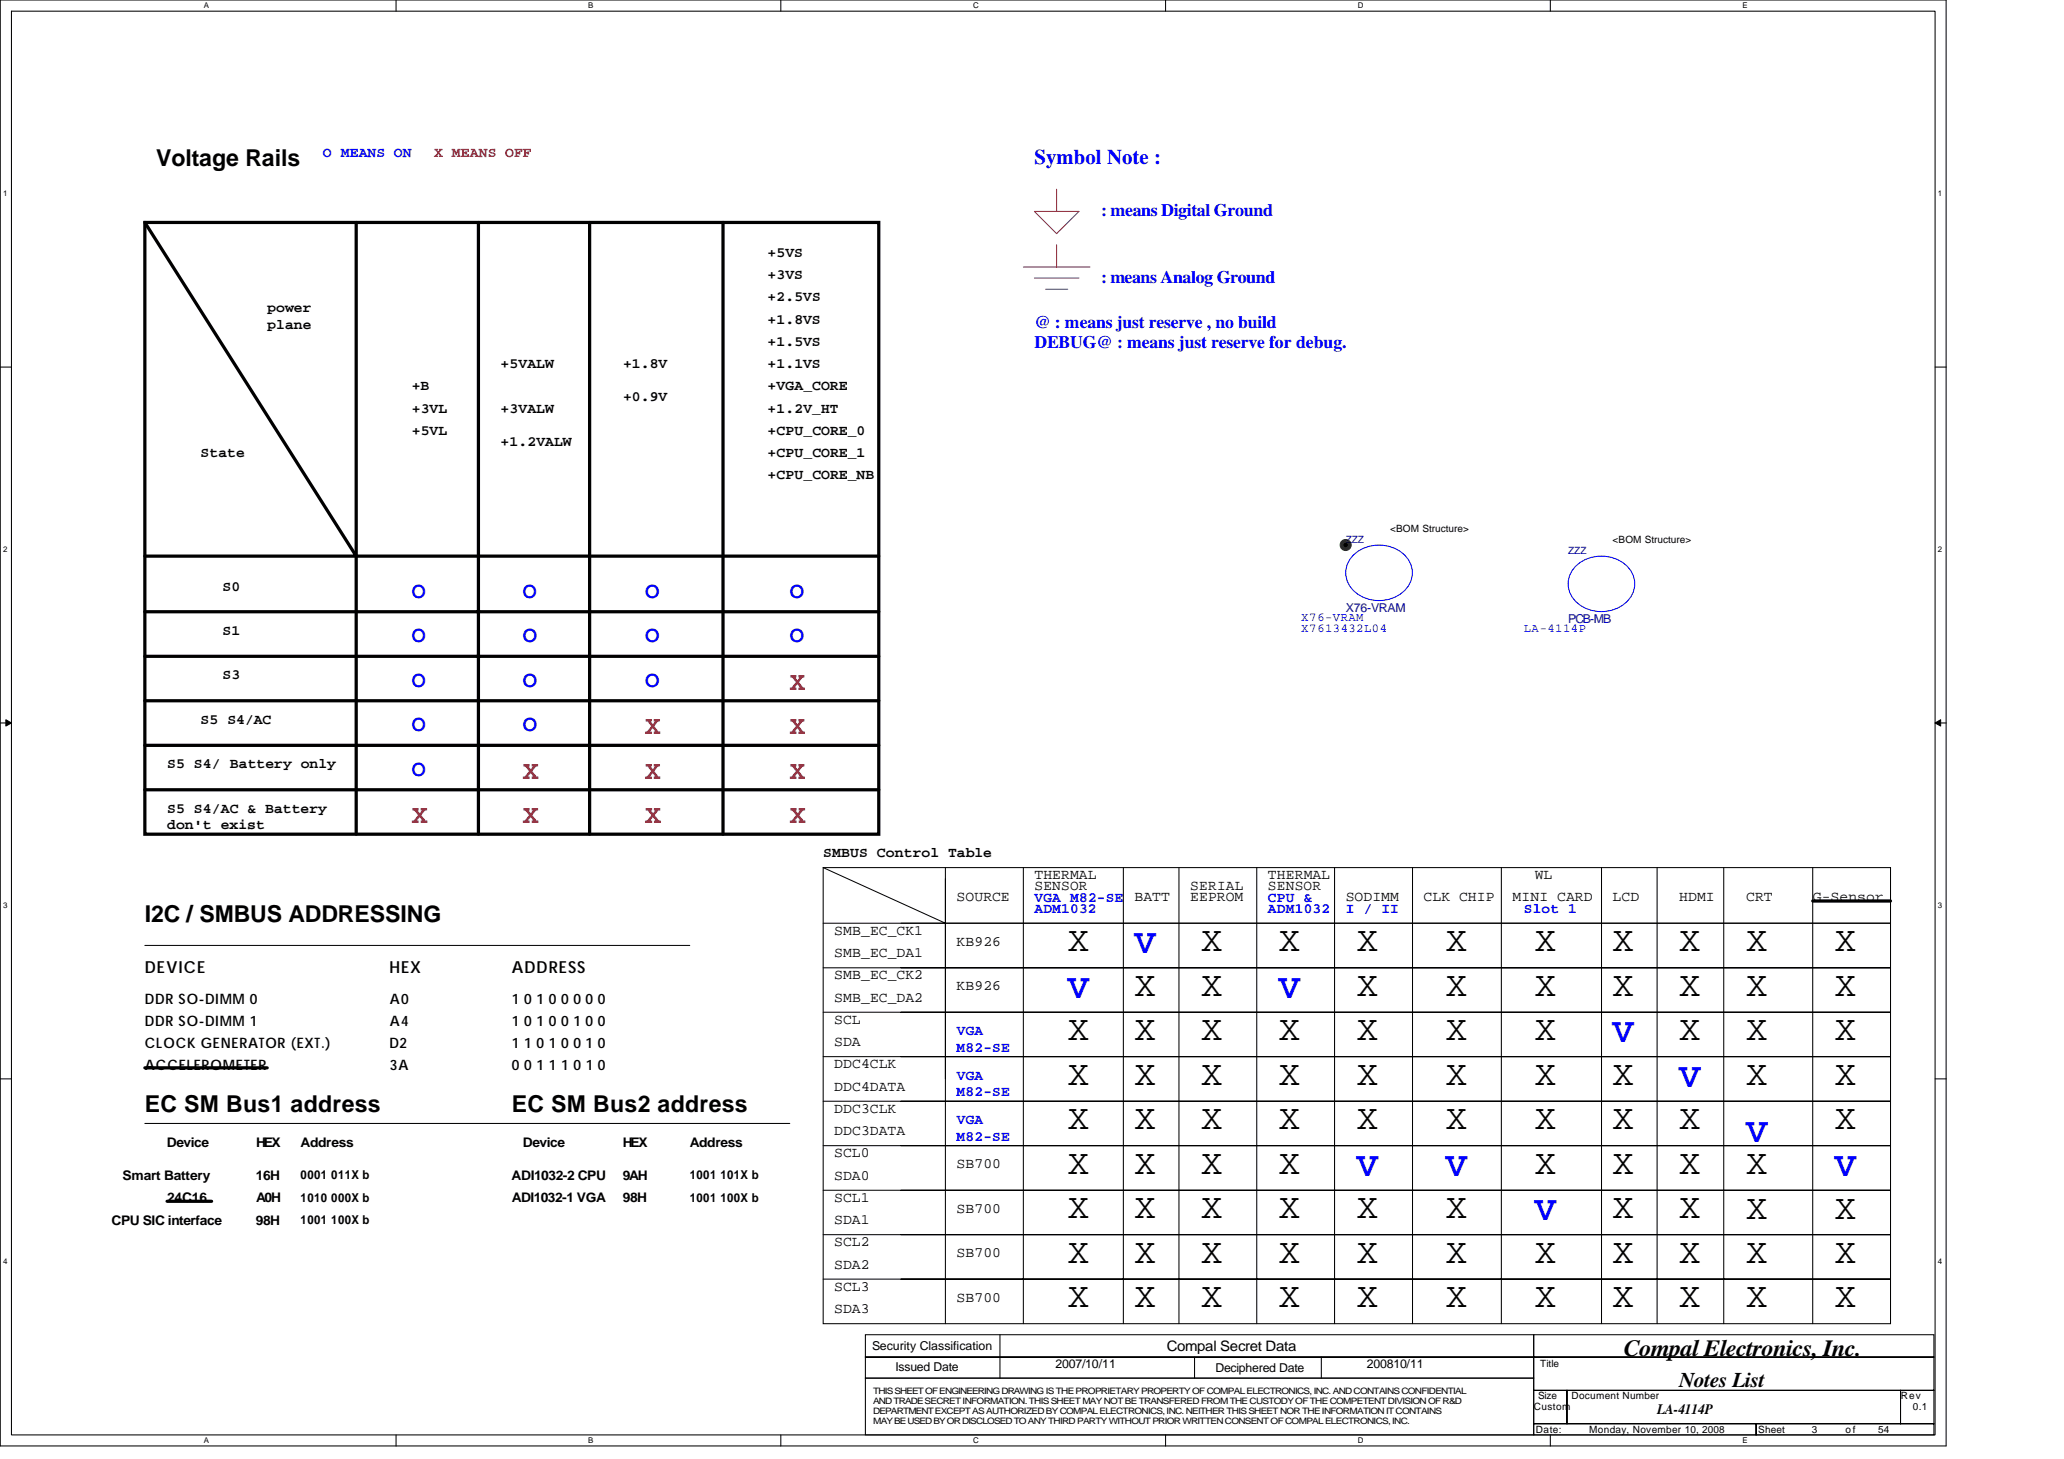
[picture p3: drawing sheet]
<svg xmlns="http://www.w3.org/2000/svg" width="297mm" height="210mm" viewBox="0 0 297 210" stroke-linecap="round" stroke-linejoin="round" font-family="sans-serif">
<defs><g id="words">
<g font-size="5.1">
<text x="153.7" y="136.9">X</text>
<text x="172.9" y="136.9">X</text>
<text x="184.1" y="136.9">X</text>
<text x="195.3" y="136.9">X</text>
<text x="208.1" y="136.9">X</text>
<text x="220.9" y="136.9">X</text>
<text x="232.1" y="136.9">X</text>
<text x="241.7" y="136.9">X</text>
<text x="251.3" y="136.9">X</text>
<text x="264.1" y="136.9">X</text>
<text x="163.3" y="143.3">X</text>
<text x="172.9" y="143.3">X</text>
<text x="195.3" y="143.3">X</text>
<text x="208.1" y="143.3">X</text>
<text x="220.9" y="143.3">X</text>
<text x="232.1" y="143.3">X</text>
<text x="241.7" y="143.3">X</text>
<text x="251.3" y="143.3">X</text>
<text x="264.1" y="143.3">X</text>
<text x="153.7" y="149.7">X</text>
<text x="163.3" y="149.7">X</text>
<text x="172.9" y="149.7">X</text>
<text x="184.1" y="149.7">X</text>
<text x="195.3" y="149.7">X</text>
<text x="208.1" y="149.7">X</text>
<text x="220.9" y="149.7">X</text>
<text x="241.7" y="149.7">X</text>
<text x="251.3" y="149.7">X</text>
<text x="264.1" y="149.7">X</text>
<text x="153.7" y="156.1">X</text>
<text x="163.3" y="156.1">X</text>
<text x="172.9" y="156.1">X</text>
<text x="184.1" y="156.1">X</text>
<text x="195.3" y="156.1">X</text>
<text x="208.1" y="156.1">X</text>
<text x="220.9" y="156.1">X</text>
<text x="232.1" y="156.1">X</text>
<text x="251.3" y="156.1">X</text>
<text x="264.1" y="156.1">X</text>
<text x="153.7" y="162.5">X</text>
<text x="163.3" y="162.5">X</text>
<text x="172.9" y="162.5">X</text>
<text x="184.1" y="162.5">X</text>
<text x="195.3" y="162.5">X</text>
<text x="208.1" y="162.5">X</text>
<text x="220.9" y="162.5">X</text>
<text x="232.1" y="162.5">X</text>
<text x="241.7" y="162.5">X</text>
<text x="264.1" y="162.5">X</text>
<text x="153.7" y="168.9">X</text>
<text x="163.3" y="168.9">X</text>
<text x="172.9" y="168.9">X</text>
<text x="184.1" y="168.9">X</text>
<text x="220.9" y="168.9">X</text>
<text x="232.1" y="168.9">X</text>
<text x="241.7" y="168.9">X</text>
<text x="251.3" y="168.9">X</text>
<text x="153.7" y="175.3">X</text>
<text x="163.3" y="175.3">X</text>
<text x="172.9" y="175.3">X</text>
<text x="184.1" y="175.3">X</text>
<text x="195.3" y="175.3">X</text>
<text x="208.1" y="175.3">X</text>
<text x="232.1" y="175.3">X</text>
<text x="241.7" y="175.3">X</text>
<text x="251.3" y="175.3">X</text>
<text x="264.1" y="175.3">X</text>
<text x="153.7" y="181.7">X</text>
<text x="163.3" y="181.7">X</text>
<text x="172.9" y="181.7">X</text>
<text x="184.1" y="181.7">X</text>
<text x="195.3" y="181.7">X</text>
<text x="208.1" y="181.7">X</text>
<text x="220.9" y="181.7">X</text>
<text x="232.1" y="181.7">X</text>
<text x="241.7" y="181.7">X</text>
<text x="251.3" y="181.7">X</text>
<text x="264.1" y="181.7">X</text>
<text x="153.7" y="188.1">X</text>
<text x="163.3" y="188.1">X</text>
<text x="172.9" y="188.1">X</text>
<text x="184.1" y="188.1">X</text>
<text x="195.3" y="188.1">X</text>
<text x="208.1" y="188.1">X</text>
<text x="220.9" y="188.1">X</text>
<text x="232.1" y="188.1">X</text>
<text x="241.7" y="188.1">X</text>
<text x="251.3" y="188.1">X</text>
<text x="264.1" y="188.1">X</text>
</g>
<g font-size="5.1" fill="#00f">
<text x="163.3" y="137.1">V</text>
<text x="153.7" y="143.5">V</text>
<text x="184.1" y="143.5">V</text>
<text x="232.1" y="149.9">V</text>
<text x="241.7" y="156.3">V</text>
<text x="251.3" y="164.3">V</text>
<text x="195.3" y="169.1">V</text>
<text x="208.1" y="169.1">V</text>
<text x="264.1" y="169.1">V</text>
<text x="220.9" y="175.5">V</text>
</g>
<g font-size="3.8" fill="#f00">
<text x="113.7" y="99.2">X</text>
<text x="92.9" y="105.6">X</text>
<text x="113.7" y="105.6">X</text>
<text x="75.3" y="112">X</text>
<text x="92.9" y="112">X</text>
<text x="113.7" y="112">X</text>
<text x="59.3" y="118.4">X</text>
<text x="75.3" y="118.4">X</text>
<text x="92.9" y="118.4">X</text>
<text x="113.7" y="118.4">X</text>
</g>
<g font-size="3.3">
<text x="22.5" y="23.9">Voltage Rails</text>
<text x="20.8" y="132.7">I2C / SMBUS ADDRESSING</text>
<text x="20.8" y="159.9">EC SM Bus1 address</text>
<text x="73.7" y="159.9">EC SM Bus2 address</text>
<text x="233.7" y="195.1">Compal Electronics, Inc.</text>
</g>
<g font-size="3.3" fill="#00f">
<text x="59.3" y="86">O</text>
<text x="75.3" y="86">O</text>
<text x="92.9" y="86">O</text>
<text x="113.7" y="86">O</text>
<text x="59.3" y="92.4">O</text>
<text x="75.3" y="92.4">O</text>
<text x="92.9" y="92.4">O</text>
<text x="113.7" y="92.4">O</text>
<text x="59.3" y="98.8">O</text>
<text x="75.3" y="98.8">O</text>
<text x="92.9" y="98.8">O</text>
<text x="59.3" y="105.2">O</text>
<text x="75.3" y="105.2">O</text>
<text x="59.3" y="111.6">O</text>
</g>
<text font-size="3" fill="#00f" x="148.9" y="23.6">Symbol Note :</text>
<text font-size="3" x="241.7" y="199.6">Notes List</text>
<g font-size="2.5" fill="#00f">
<text x="158.5" y="31.1">: means Digital Ground</text>
<text x="158.5" y="40.7">: means Analog Ground</text>
<text x="148.9" y="47.1">@ : means just reserve , no build</text>
<text x="148.9" y="50.1">DEBUG@ : means just reserve for debug.</text>
</g>
<g font-size="2.4">
<text x="20.8" y="139.9">DEVICE</text>
<text x="56" y="139.9">HEX</text>
<text x="73.7" y="139.9">ADDRESS</text>
</g>
<g font-size="2.1" fill="#00f">
<text x="46.5" y="22.5">O MEANS ON</text>
<text x="148.9" y="131.4">ADM1032</text>
<text x="148.9" y="129.8">VGA M82-SE</text>
<text x="182.5" y="129.8">CPU &amp;</text>
<text x="182.5" y="131.4">ADM1032</text>
<text x="193.7" y="131.4">I / II</text>
<text x="219.3" y="131.4">Slot 1</text>
<text x="137.7" y="149">VGA</text>
<text x="137.7" y="151.3">M82-SE</text>
<text x="137.7" y="155.4">VGA</text>
<text x="137.7" y="157.7">M82-SE</text>
<text x="137.7" y="161.8">VGA</text>
<text x="137.7" y="164.1">M82-SE</text>
</g>
<text font-size="2.1" fill="#f00" x="62.5" y="22.5">X MEANS OFF</text>
<g font-size="2.1">
<text x="110.5" y="40.2">+3VS</text>
<text x="110.5" y="37">+5VS</text>
<text x="38.5" y="45">power</text>
<text x="38.5" y="47.3">plane</text>
<text x="110.5" y="43.3">+2.5VS</text>
<text x="110.5" y="46.5">+1.8VS</text>
<text x="72" y="53">+5VALW</text>
<text x="89.7" y="53">+1.8V</text>
<text x="110.5" y="53">+1.1VS</text>
<text x="110.5" y="49.7">+1.5VS</text>
<text x="59.3" y="56.2">+B</text>
<text x="59.3" y="59.4">+3VL</text>
<text x="72" y="59.4">+3VALW</text>
<text x="89.7" y="57.7">+0.9V</text>
<text x="110.5" y="56.2">+VGA_CORE</text>
<text x="110.5" y="59.4">+1.2V_HT</text>
<text x="28.8" y="65.7">State</text>
<text x="59.3" y="62.5">+5VL</text>
<text x="72" y="64.2">+1.2VALW</text>
<text x="110.5" y="62.5">+CPU_CORE_0</text>
<text x="110.5" y="65.7">+CPU_CORE_1</text>
<text x="110.5" y="69">+CPU_CORE_NB</text>
<text x="32" y="85">S0</text>
<text x="32" y="91.4">S1</text>
<text x="32" y="97.7">S3</text>
<text x="28.8" y="104.2">S5 S4/AC</text>
<text x="24" y="110.6">S5 S4/ Battery only</text>
<text x="24" y="119.3">don't exist</text>
<text x="24" y="117">S5 S4/AC &amp; Battery</text>
<text x="118.5" y="123.4">SMBUS Control Table</text>
<text x="137.7" y="129.7">SOURCE</text>
<text x="148.9" y="128.1">SENSOR</text>
<text x="148.9" y="126.5">THERMAL</text>
<text x="163.3" y="129.7">BATT</text>
<text x="171.3" y="129.7">EEPROM</text>
<text x="171.3" y="128.1">SERIAL</text>
<text x="182.5" y="128.1">SENSOR</text>
<text x="182.5" y="126.5">THERMAL</text>
<text x="193.7" y="129.7">SODIMM</text>
<text x="204.9" y="129.7">CLK CHIP</text>
<text x="217.7" y="129.7">MINI CARD</text>
<text x="220.9" y="126.5">WL</text>
<text x="232.1" y="129.7">LCD</text>
<text x="241.7" y="129.7">HDMI</text>
<text x="251.3" y="129.7">CRT</text>
<text x="260.9" y="129.7">G-Sensor</text>
<text x="120.1" y="134.5">SMB_EC_CK1</text>
<text x="120.1" y="137.7">SMB_EC_DA1</text>
<text x="137.7" y="136.1">KB926</text>
<text x="120.1" y="140.9">SMB_EC_CK2</text>
<text x="137.7" y="142.5">KB926</text>
<text x="20.8" y="147.6">DDR SO-DIMM 1</text>
<text x="20.8" y="144.4">DDR SO-DIMM 0</text>
<text x="56.1" y="147.6">A4</text>
<text x="56.1" y="144.4">A0</text>
<text x="73.7" y="147.6">1 0 1 0 0 1 0 0</text>
<text x="73.7" y="144.4">1 0 1 0 0 0 0 0</text>
<text x="120.1" y="147.3">SCL</text>
<text x="120.1" y="144.1">SMB_EC_DA2</text>
<text x="20.8" y="154">ACCELEROMETER</text>
<text x="20.8" y="150.8">CLOCK GENERATOR (EXT.)</text>
<text x="56.1" y="150.8">D2</text>
<text x="56.1" y="154">3A</text>
<text x="73.7" y="150.8">1 1 0 1 0 0 1 0</text>
<text x="73.7" y="154">0 0 1 1 1 0 1 0</text>
<text x="120.1" y="153.7">DDC4CLK</text>
<text x="120.1" y="150.5">SDA</text>
<text x="120.1" y="156.9">DDC4DATA</text>
<text x="120.1" y="160.1">DDC3CLK</text>
<text x="120.1" y="166.5">SCL0</text>
<text x="120.1" y="163.3">DDC3DATA</text>
<text x="120.1" y="169.7">SDA0</text>
<text x="120.1" y="172.9">SCL1</text>
<text x="137.7" y="168.1">SB700</text>
<text x="120.1" y="179.3">SCL2</text>
<text x="120.1" y="176.1">SDA1</text>
<text x="137.7" y="174.5">SB700</text>
<text x="120.1" y="185.7">SCL3</text>
<text x="120.1" y="182.5">SDA2</text>
<text x="137.7" y="180.9">SB700</text>
<text x="120.1" y="188.9">SDA3</text>
<text x="137.7" y="187.3">SB700</text>
<text x="167.9" y="194.4">Compal Secret Data</text>
<text x="238.5" y="203.5">LA-4114P</text>
</g>
<g font-size="1.9">
<text x="24" y="165">Device</text>
<text x="36.8" y="165">HEX</text>
<text x="43.3" y="165">Address</text>
<text x="75.2" y="165">Device</text>
<text x="89.7" y="165">HEX</text>
<text x="99.3" y="165">Address</text>
<text x="17.6" y="169.8">Smart Battery</text>
<text x="24" y="173">24C16</text>
<text x="36.8" y="169.8">16H</text>
<text x="36.8" y="173">A0H</text>
<text x="73.6" y="169.8">ADI1032-2 CPU</text>
<text x="73.7" y="173">ADI1032-1 VGA</text>
<text x="89.6" y="173">98H</text>
<text x="89.7" y="169.8">9AH</text>
<text x="16" y="176.2">CPU SIC interface</text>
<text x="36.8" y="176.2">98H</text>
</g>
<g font-size="1.8" fill="#00f">
<text x="187.3" y="89.4">X76-VRAM</text>
<text x="187.3" y="91">X7613432L04</text>
<text x="219.3" y="91">LA-4114P</text>
</g>
<g font-size="1.8" fill="#000080">
<text x="193.7" y="88">X76-VRAM</text>
<text x="225.7" y="89.6">PCB-MB</text>
</g>
<g font-size="1.8">
<text x="43.3" y="172.9">1010 000X b</text>
<text x="43.3" y="169.7">0001 011X b</text>
<text x="99.3" y="172.9">1001 100X b</text>
<text x="99.3" y="169.7">1001 101X b</text>
<text x="43.3" y="176.1">1001 100X b</text>
<text x="125.5" y="194.2">Security Classification</text>
<text x="128.9" y="197.3">Issued Date</text>
<text x="151.9" y="196.8">2007/10/11</text>
<text x="174.9" y="197.4">Deciphered Date</text>
<text x="196.7" y="196.8">200810/11</text>
</g>
<g font-size="1.4">
<text x="200.1" y="76.5">&lt;BOM Structure&gt;</text>
<text x="232.1" y="78.1">&lt;BOM Structure&gt;</text>
<text x="221.7" y="196.7">Title</text>
<text x="220.7" y="202.9">Custom</text>
<text x="221.4" y="201.3">Size</text>
<text x="226.2" y="201.3">Document Number</text>
<text x="273.6" y="201.3">Rev</text>
<text x="275.3" y="202.9">0.1</text>
<text x="221" y="206.1">Date:</text>
<text x="228.7" y="206.1">Monday, November 10, 2008</text>
<text x="253" y="206.1">Sheet</text>
<text x="260.7" y="206.1">3</text>
<text x="265.6" y="206.1">of</text>
<text x="270.3" y="206.1">54</text>
</g>
<g font-size="1.4" fill="#000080">
<text x="193.7" y="78.1">ZZZ</text>
<text x="225.7" y="79.7">ZZZ</text>
</g>
<g font-size="1.3">
<text x="125.7" y="200.5">THIS SHEET OF ENGINEERING DRAWING IS THE PROPRIETARY PROPERTY OF COMPAL ELECTRONICS, INC. AND CONTAINS CONFIDENTIAL</text>
<text x="125.7" y="202">AND TRADE SECRET INFORMATION. THIS SHEET MAY NOT BE TRANSFERED FROM THE CUSTODY OF THE COMPETENT DIVISION OF R&amp;D</text>
<text x="125.7" y="203.5">DEPARTMENT EXCEPT AS AUTHORIZED BY COMPAL ELECTRONICS, INC. NEITHER THIS SHEET NOR THE INFORMATION IT CONTAINS</text>
<text x="125.7" y="204.9">MAY BE USED BY OR DISCLOSED TO ANY THIRD PARTY WITHOUT PRIOR WRITTEN CONSENT OF COMPAL ELECTRONICS, INC.</text>
</g>
<g font-size="1.1">
<text x="29.3" y="1.2">A</text>
<text x="84.7" y="1.2">B</text>
<text x="140" y="1.2">C</text>
<text x="195.4" y="1.2">D</text>
<text x="250.8" y="1.2">E</text>
<text x=".4" y="28.2">1</text>
<text x="278.9" y="28.2">1</text>
<text x=".4" y="79.4">2</text>
<text x="278.9" y="79.4">2</text>
<text x=".4" y="130.6">3</text>
<text x="278.9" y="130.6">3</text>
<text x=".4" y="181.8">4</text>
<text x="278.9" y="181.8">4</text>
<text x="29.3" y="207.6">A</text>
<text x="84.7" y="207.6">B</text>
<text x="140" y="207.6">C</text>
<text x="195.4" y="207.6">D</text>
<text x="250.8" y="207.6">E</text>
</g>
</g></defs>
<path d="M0 0h280.1v208h-280.1zM1.6 1.6h276.9v204.8h-276.9z" fill="none" stroke="#000" stroke-width=".15"/>
<g fill="#fff">
<path d="M29.3 .2h.8v1.2h-.8z"/>
<path d="M29.3 206.6h.8v1.3h-.8z"/>
</g>
<path d="M57 0v1.6M57 206.4v1.6" fill="none" stroke="#000" stroke-width=".15"/>
<g fill="#fff">
<path d="M84.7 .2h.7v1.2h-.7z"/>
<path d="M84.7 206.6h.7v1.3h-.7z"/>
</g>
<path d="M112.4 0v1.6M112.4 206.4v1.6" fill="none" stroke="#000" stroke-width=".15"/>
<g fill="#fff">
<path d="M140 .2h.8v1.2h-.8z"/>
<path d="M140 206.6h.8v1.3h-.8z"/>
</g>
<path d="M167.7 0v1.6M167.7 206.4v1.6" fill="none" stroke="#000" stroke-width=".15"/>
<g fill="#fff">
<path d="M195.4 .2h.8v1.2h-.8z"/>
<path d="M195.4 206.6h.8v1.3h-.8z"/>
</g>
<path d="M223.1 0v1.6M223.1 206.4v1.6" fill="none" stroke="#000" stroke-width=".15"/>
<g fill="#fff">
<path d="M250.8 .2h.7v1.2h-.7z"/>
<path d="M250.8 206.6h.7v1.3h-.7z"/>
<path d="M.4 27.2h.7v1.3h-.7z"/>
<path d="M278.9 27.2h.6v1.3h-.6z"/>
<path d="M.4 78.4h.7v1.3h-.7z"/>
<path d="M278.9 78.4h.6v1.3h-.6z"/>
</g>
<path d="M0 52.8h1.6M278.5 52.8h1.6" fill="none" stroke="#000" stroke-width=".15"/>
<g fill="#fff">
<path d="M.4 129.6h.7v1.3h-.7z"/>
<path d="M278.9 129.6h.6v1.3h-.6z"/>
</g>
<path d="M0 104h1.6M278.5 104h1.6" fill="none" stroke="#000" stroke-width=".15"/>
<path d="M.8 103.5l.8 .5-.8 .5zM278.5 104l.8-.5v1z" fill="#000" stroke="#000" stroke-width=".14"/>
<g fill="#fff">
<path d="M.4 180.8h.7v1.3h-.7z"/>
<path d="M278.9 180.8h.6v1.3h-.6z"/>
</g>
<g fill="none" stroke="#000" stroke-width=".15">
<path d="M20.8 136h78.5M118.5 124.8h153.6v65.6h-153.6zM118.5 132.8h153.6M118.5 124.8l17.6 8M118.5 139.2h153.6M136.1 124.8v65.6M147.3 124.8v65.6M161.7 124.8v65.6M169.7 124.8v65.6M180.9 124.8v65.6M192.1 124.8v65.6M203.3 124.8v65.6"/>
<path d="M216.1 124.8v65.6M230.5 124.8v65.6M238.5 124.8v65.6M248.1 124.8v65.6M260.9 124.8v65.6M0 155.2h1.6M118.5 145.6h153.6M118.5 152h153.6M118.5 158.4h153.6M278.5 155.2h1.6M20.8 161.6h92.9M118.5 164.8h153.6"/>
<path d="M118.5 171.2h153.6M118.5 177.6h153.6M118.5 184h153.6M124.5 192h96.2v3.2h-96.2zM124.5 195.2h96.2v3.1h-96.2zM124.5 198.3h96.2v8.1h-96.2zM143.9 192v6.3M171.9 195.2v3.1M190.2 195.2v3.1M220.7 192h57.6v3.2h-57.6zM220.7 195.2h57.6v4.8h-57.6zM220.7 200h4.8v4.8h-4.8z"/>
<path d="M220.7 204.8h32v1.6h-32zM225.5 200h48v4.8h-48zM252.7 204.8h25.6v1.6h-25.6zM273.5 200h4.8v4.8h-4.8z"/>
</g>
<circle cx="193.7" cy="78.4" r=".8" fill="#008000" stroke="#008000" stroke-width=".15"/>
<circle cx="193.7" cy="78.4" r=".39" fill="#000" stroke="#008000" stroke-width=".15"/>
<g fill="none" stroke="#000" stroke-width=".47">
<path d="M20.8 32l30.5 48M20.8 32h105.7v88h-105.7zM51.3 32v88M68.9 32v88M84.9 32v88M104.1 32v88M20.8 88h105.7M20.8 94.4h105.7M20.8 80h105.7M20.8 107.2h105.7M20.8 100.8h105.7M20.8 113.6h105.7"/>
<path d="M260.9 129.6h11.2M20.8 153.6h17.7M24 172.8h6.5"/>
</g>
<path d="M147.3 38.4h9.6M152.1 27.2v3.2h3.2l-3.2 3.2-3.2-3.2h3.2M152.1 35.2v3.2M148.9 40h6.4M150.5 41.6h3.2" fill="none" stroke="#800080" stroke-width=".15"/>
<path d="M194.8 79.8a5.4 5.4 0 0 1 7.8 .6 3.6 3.6 0 0 1-1.7 5.5 5.2 5.2 0 0 1-6.9-2.1 3.5 3.5 0 0 1 .8-4zM226.8 81.4a5.4 5.4 0 0 1 7.8 .6 3.6 3.6 0 0 1-1.7 5.4 5.2 5.2 0 0 1-6.9-2 3.5 3.5 0 0 1 .8-4z" fill="none" stroke="#00f" stroke-width=".15"/>
<use href="#words"/>
</svg>
